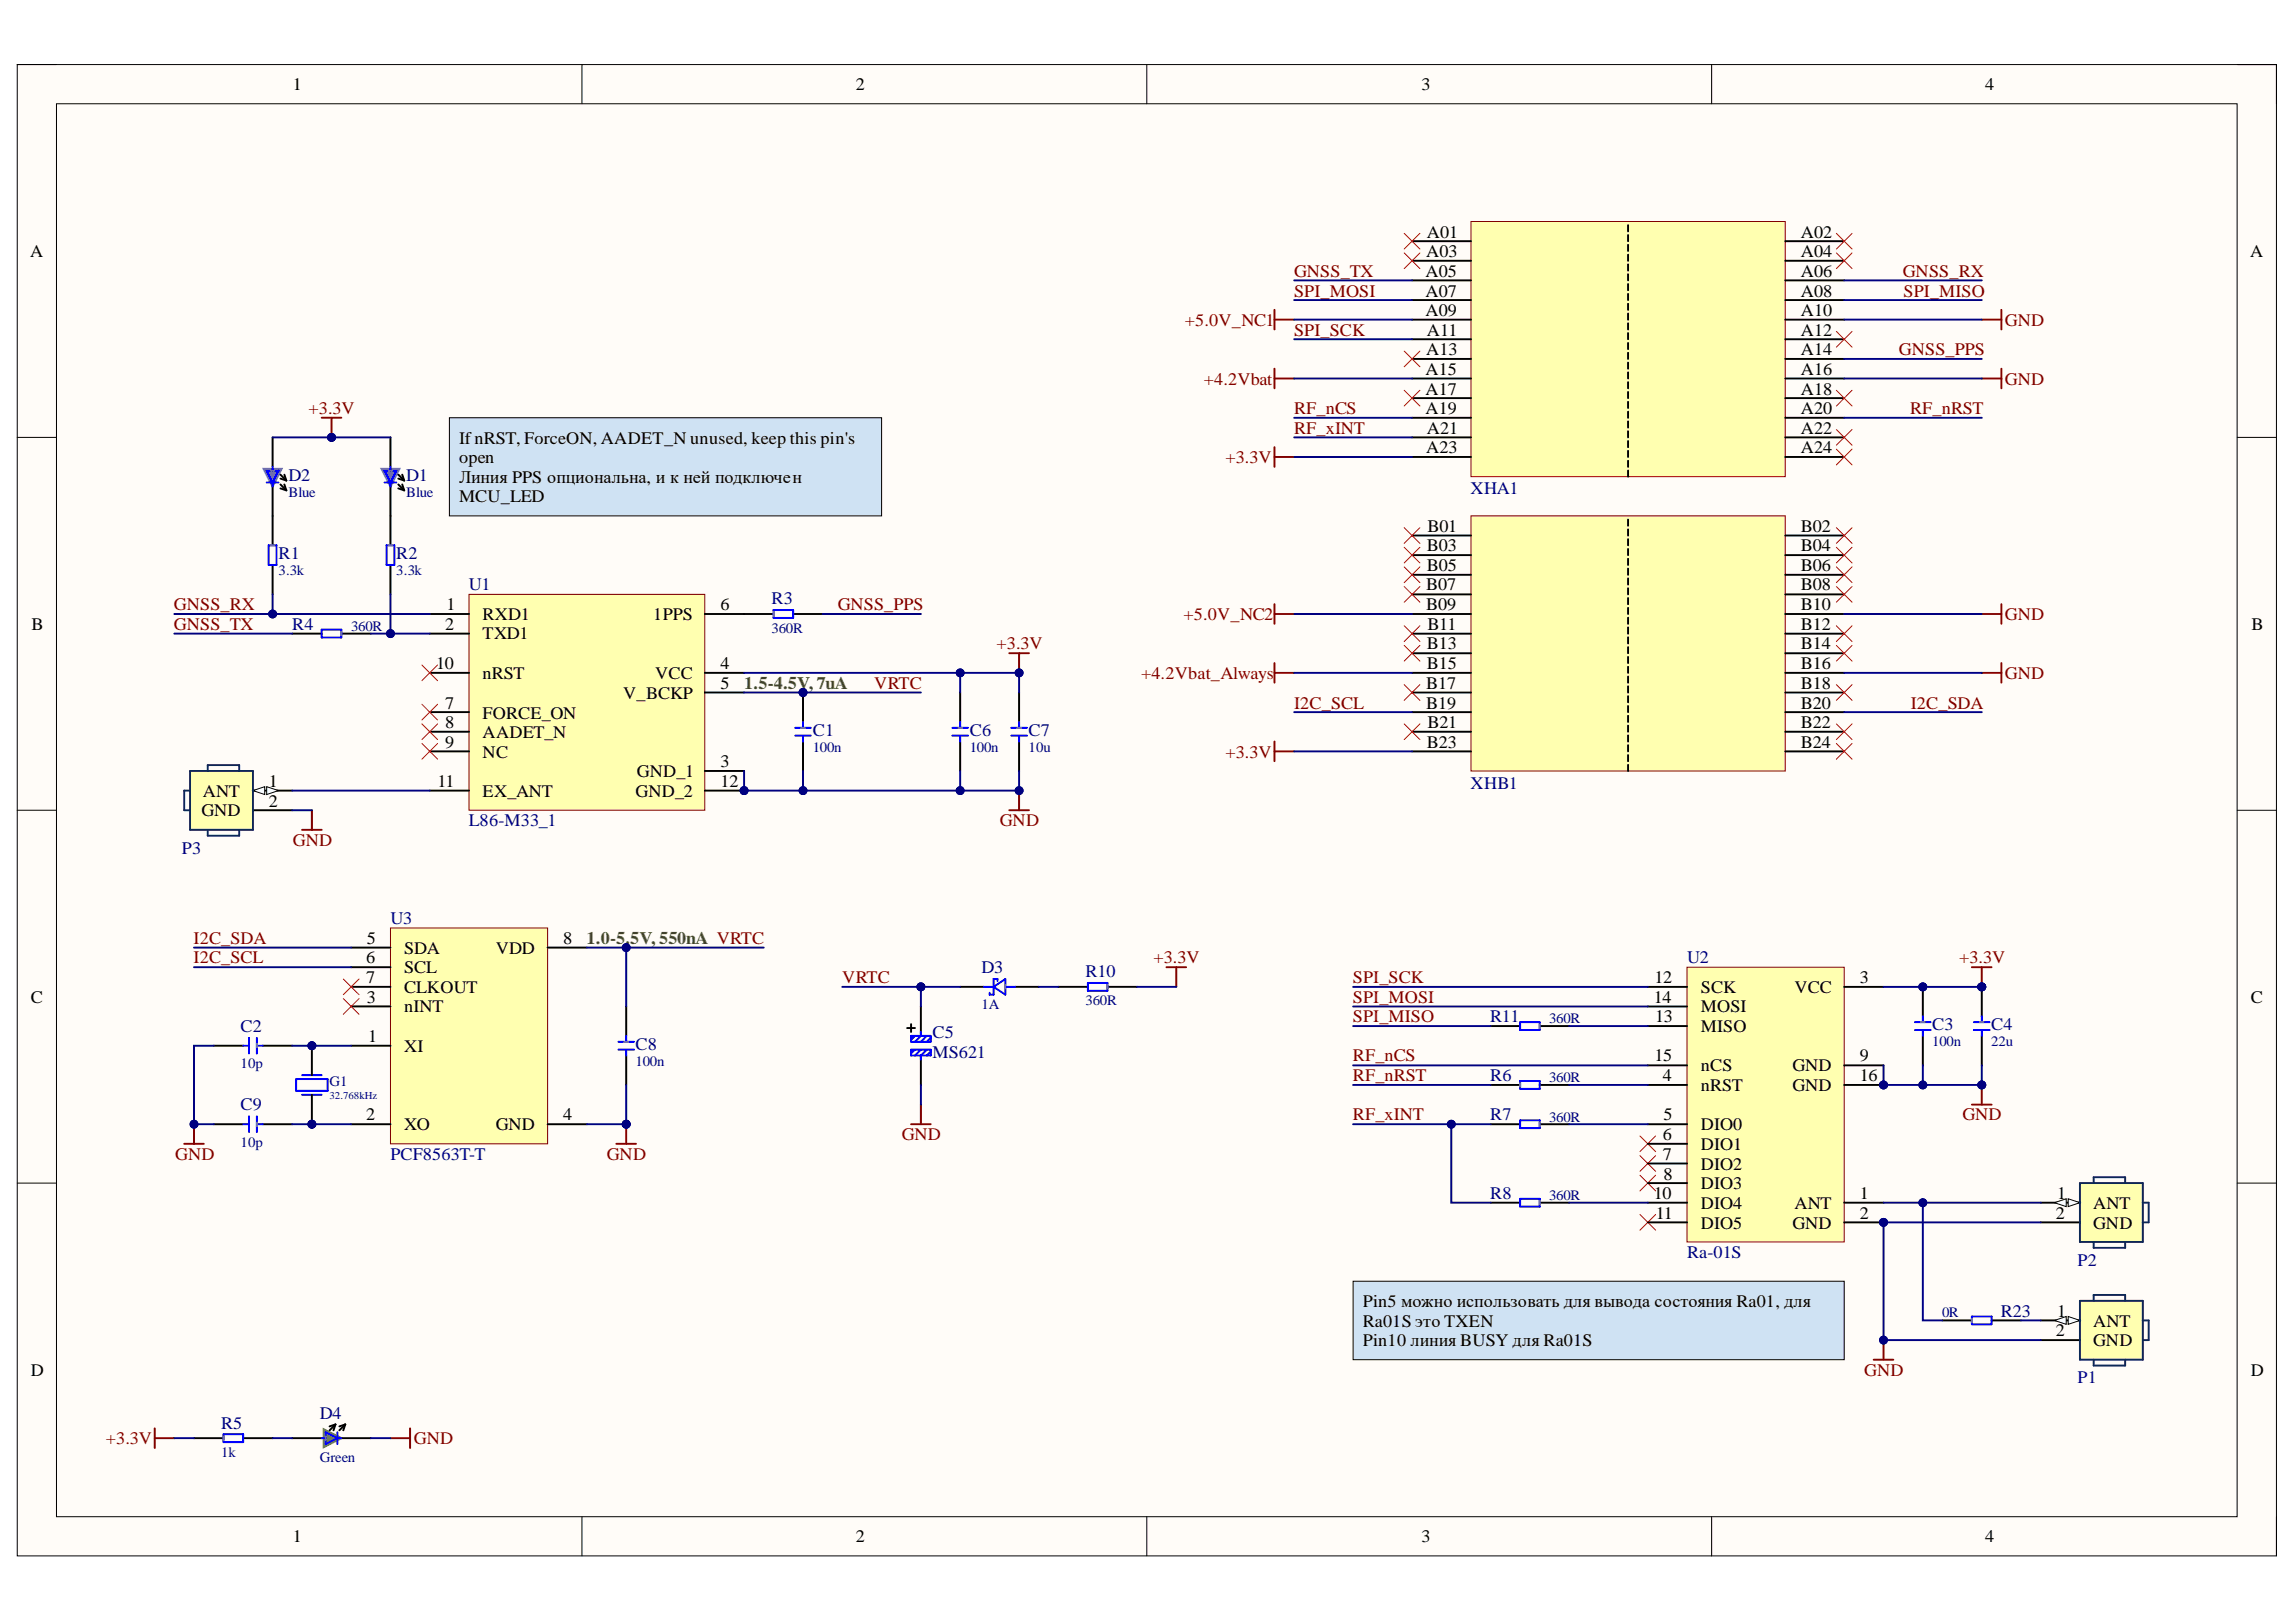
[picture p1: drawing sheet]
<svg xmlns="http://www.w3.org/2000/svg" width="297mm" height="210mm" viewBox="0 0 297 210" stroke-linecap="round" stroke-linejoin="round" font-family="sans-serif">
<defs><g id="words">
<g font-size="2.3">
<text x="37.9" y="11.7">1</text>
<text x="110.7" y="11.7">2</text>
<text x="183.9" y="11.7">3</text>
<text x="256.8" y="11.7">4</text>
<text x="3.9" y="33.3">A</text>
<text x="184.4" y="35.8">A05</text>
<text x="184.5" y="33.3">A03</text>
<text x="184.6" y="30.8">A01</text>
<text x="233" y="33.3">A04</text>
<text x="233" y="35.8">A06</text>
<text x="233" y="30.8">A02</text>
<text x="291.1" y="33.3">A</text>
<text x="184.4" y="38.4">A07</text>
<text x="184.4" y="40.9">A09</text>
<text x="233" y="38.4">A08</text>
<text x="233" y="40.9">A10</text>
<text x="184.5" y="46">A13</text>
<text x="184.6" y="43.4">A11</text>
<text x="233" y="43.4">A12</text>
<text x="233" y="46">A14</text>
<text x="184.4" y="48.5">A15</text>
<text x="184.4" y="51.1">A17</text>
<text x="184.4" y="53.6">A19</text>
<text x="233" y="48.5">A16</text>
<text x="233" y="51.1">A18</text>
<text x="233" y="53.6">A20</text>
<text x="59.4" y="57.4">IfnRST, ForceON, AADET_N unused, keep this pin's</text>
<text x="59.4" y="59.9">open</text>
<text x="184.5" y="58.7">A23</text>
<text x="184.6" y="56.1">A21</text>
<text x="233" y="56.1">A22</text>
<text x="233" y="58.7">A24</text>
<text x="59.4" y="62.5">Линия PPS опциональна, и к ней подключен</text>
<text x="59.4" y="65">MCU_LED</text>
<text x="184.6" y="71.3">B03</text>
<text x="184.7" y="68.8">B01</text>
<text x="233" y="68.8">B02</text>
<text x="233" y="71.3">B04</text>
<text x="184.5" y="76.4">B07</text>
<text x="184.6" y="73.9">B05</text>
<text x="233" y="73.9">B06</text>
<text x="233" y="76.4">B08</text>
<text x="4.1" y="81.5">B</text>
<text x="57.6" y="81.5">2</text>
<text x="57.8" y="78.9">1</text>
<text x="62.4" y="80.2">RXD1</text>
<text x="62.4" y="82.8">TXD1</text>
<text x="84.5" y="80.2">1PPS</text>
<text x="93.2" y="78.9">6</text>
<text x="184.5" y="78.9">B09</text>
<text x="184.7" y="81.5">B11</text>
<text x="233" y="78.9">B10</text>
<text x="233" y="81.5">B12</text>
<text x="291.3" y="81.5">B</text>
<text x="56.4" y="86.6">10</text>
<text x="62.4" y="87.8">nRST</text>
<text x="84.8" y="87.8">VCC</text>
<text x="93.2" y="86.6">4</text>
<text x="93.2" y="89.2">5</text>
<text x="184.5" y="89.2">B17</text>
<text x="184.6" y="84">B13</text>
<text x="184.6" y="86.6">B15</text>
<text x="233" y="84">B14</text>
<text x="233" y="86.6">B16</text>
<text x="233" y="89.2">B18</text>
<text x="57.6" y="91.7">7</text>
<text x="57.6" y="94.2">8</text>
<text x="62.4" y="93">FORCE_ON</text>
<text x="62.4" y="95.5">AADET_N</text>
<text x="80.6" y="90.4">V_BCKP</text>
<text x="184.5" y="91.7">B19</text>
<text x="184.7" y="94.2">B21</text>
<text x="233" y="91.7">B20</text>
<text x="233" y="94.2">B22</text>
<text x="34.8" y="101.9">1</text>
<text x="56.6" y="101.9">11</text>
<text x="57.6" y="96.8">9</text>
<text x="62.4" y="98.1">NC</text>
<text x="82.4" y="100.6">GND_1</text>
<text x="93.2" y="99.3">3</text>
<text x="93.2" y="101.9">12</text>
<text x="184.6" y="96.8">B23</text>
<text x="233" y="96.8">B24</text>
<text x="26.1" y="105.7">GND</text>
<text x="26.2" y="103.1">ANT</text>
<text x="34.8" y="104.4">2</text>
<text x="62.4" y="103.1">EX_ANT</text>
<text x="82.2" y="103.1">GND_2</text>
<text x="47.4" y="124.7">6</text>
<text x="47.5" y="122.1">5</text>
<text x="52.3" y="125.9">SCL</text>
<text x="52.3" y="123.4">SDA</text>
<text x="64.1" y="123.4">VDD</text>
<text x="72.8" y="122.1">8</text>
<text x="4" y="129.8">C</text>
<text x="47.4" y="127.2">7</text>
<text x="47.5" y="129.8">3</text>
<text x="52.3" y="131">nINT</text>
<text x="52.3" y="128.5">CLKOUT</text>
<text x="214" y="129.8">14</text>
<text x="214" y="127.2">12</text>
<text x="220" y="128.5">SCK</text>
<text x="220" y="131">MOSI</text>
<text x="232.1" y="128.5">VCC</text>
<text x="240.6" y="127.2">3</text>
<text x="291.2" y="129.8">C</text>
<text x="47.6" y="134.8">1</text>
<text x="52.3" y="136.1">XI</text>
<text x="214" y="137.4">15</text>
<text x="214.1" y="132.3">13</text>
<text x="220" y="133.6">MISO</text>
<text x="240.6" y="137.4">9</text>
<text x="215.1" y="139.9">4</text>
<text x="220" y="141.2">nRST</text>
<text x="220" y="138.6">nCS</text>
<text x="231.9" y="138.6">GND</text>
<text x="231.9" y="141.2">GND</text>
<text x="240.6" y="139.9">16</text>
<text x="47.4" y="145">2</text>
<text x="52.3" y="146.2">XO</text>
<text x="64.1" y="146.2">GND</text>
<text x="72.8" y="145">4</text>
<text x="215.1" y="147.5">6</text>
<text x="215.2" y="145">5</text>
<text x="220" y="146.2">DIO0</text>
<text x="220" y="148.9">DIO1</text>
<text x="214" y="155.2">10</text>
<text x="215.1" y="150.1">7</text>
<text x="215.2" y="152.7">8</text>
<text x="220" y="151.4">DIO2</text>
<text x="220" y="153.9">DIO3</text>
<text x="240.6" y="155.2">1</text>
<text x="266.1" y="155.2">1</text>
<text x="214.2" y="157.7">11</text>
<text x="220" y="156.5">DIO4</text>
<text x="220" y="159">DIO5</text>
<text x="231.9" y="159">GND</text>
<text x="232.1" y="156.5">ANT</text>
<text x="240.6" y="157.7">2</text>
<text x="266" y="157.7">2</text>
<text x="270.8" y="156.5">ANT</text>
<text x="270.8" y="159">GND</text>
<text x="176.3" y="169.1">Pin5 можно использовать для вывода состояния Ra01, для</text>
<text x="176.3" y="171.7">Ra01S это TXEN</text>
<text x="266" y="172.9">2</text>
<text x="266.1" y="170.4">1</text>
<text x="270.8" y="171.7">ANT</text>
<text x="4" y="178">D</text>
<text x="176.3" y="174.2">Pin10 линия BUSY для Ra01S</text>
<text x="270.8" y="174.2">GND</text>
<text x="291.2" y="178">D</text>
<text x="37.9" y="199.6">1</text>
<text x="110.7" y="199.6">2</text>
<text x="183.9" y="199.6">3</text>
<text x="256.8" y="199.6">4</text>
</g>
<g font-size="2.3" fill="#800000">
<text x="167.4" y="35.8">GNSS_TX</text>
<text x="246.2" y="35.8">GNSS_RX</text>
<text x="167.4" y="38.4">SPI_MOSI</text>
<text x="246.3" y="38.4">SPI_MISO</text>
<text x="153.3" y="42.2">+5.0V_NC1</text>
<text x="167.4" y="43.4">SPI_SCK</text>
<text x="245.7" y="46">GNSS_PPS</text>
<text x="259.4" y="42.2">GND</text>
<text x="39.9" y="53.6">+3.3V</text>
<text x="155.7" y="49.8">+4.2Vbat</text>
<text x="167.4" y="53.6">RF_nCS</text>
<text x="247.1" y="53.6">RF_nRST</text>
<text x="259.4" y="49.8">GND</text>
<text x="158.5" y="59.9">+3.3V</text>
<text x="167.4" y="56.1">RF_xINT</text>
<text x="22.5" y="78.9">GNSS_RX</text>
<text x="22.5" y="81.5">GNSS_TX</text>
<text x="108.4" y="78.9">GNSS_PPS</text>
<text x="153.1" y="80.2">+5.0V_NC2</text>
<text x="259.4" y="80.2">GND</text>
<text x="113.1" y="89.2">VRTC</text>
<text x="128.9" y="84">+3.3V</text>
<text x="147.6" y="87.8">+4.2Vbat_Always</text>
<text x="259.4" y="87.8">GND</text>
<text x="167.4" y="91.7">I2C_SCL</text>
<text x="247.2" y="91.7">I2C_SDA</text>
<text x="158.5" y="98.1">+3.3V</text>
<text x="129.4" y="106.9">GND</text>
<text x="37.9" y="109.5">GND</text>
<text x="25" y="122.1">I2C_SDA</text>
<text x="25" y="124.7">I2C_SCL</text>
<text x="149.2" y="124.7">+3.3V</text>
<text x="253.5" y="124.7">+3.3V</text>
<text x="109" y="127.2">VRTC</text>
<text x="175" y="129.8">SPI_MOSI</text>
<text x="175" y="127.2">SPI_SCK</text>
<text x="175" y="137.4">RF_nCS</text>
<text x="175" y="132.3">SPI_MISO</text>
<text x="175" y="139.9">RF_nRST</text>
<text x="116.7" y="147.5">GND</text>
<text x="175" y="145">RF_xINT</text>
<text x="253.9" y="145">GND</text>
<text x="22.7" y="150.1">GND</text>
<text x="78.5" y="150.1">GND</text>
<text x="241.2" y="178">GND</text>
<text x="13.7" y="186.9">+3.3V</text>
<text x="53.6" y="186.9">GND</text>
</g>
<g font-size="2.3" fill="#000080">
<text x="37.3" y="62.2">D2</text>
<text x="52.5" y="62.2">D1</text>
<text x="190.3" y="64">XHA1</text>
<text x="36" y="72.4">R1</text>
<text x="51.3" y="72.4">R2</text>
<text x="60.7" y="76.4">U1</text>
<text x="37.8" y="81.5">R4</text>
<text x="99.8" y="78.2">R3</text>
<text x="105.2" y="95.3">C1</text>
<text x="125.5" y="95.3">C6</text>
<text x="133.1" y="95.3">C7</text>
<text x="60.7" y="106.9">L86-M33_1</text>
<text x="190.3" y="102.1">XHB1</text>
<text x="23.5" y="110.5">P3</text>
<text x="50.5" y="119.6">U3</text>
<text x="127" y="125.9">D3</text>
<text x="218.3" y="124.7">U2</text>
<text x="140.4" y="126.5">R10</text>
<text x="31.1" y="133.6">C2</text>
<text x="82.2" y="135.8">C8</text>
<text x="120.6" y="134.3">C5</text>
<text x="120.6" y="136.9">MS621</text>
<text x="192.8" y="132.3">R11</text>
<text x="250" y="133.3">C3</text>
<text x="257.6" y="133.3">C4</text>
<text x="31.1" y="143.7">C9</text>
<text x="192.8" y="139.9">R6</text>
<text x="192.8" y="145">R7</text>
<text x="50.5" y="150.1">PCF8563T-T</text>
<text x="192.8" y="155.2">R8</text>
<text x="218.3" y="162.8">Ra-01S</text>
<text x="268.8" y="163.8">P2</text>
<text x="258.9" y="170.4">R23</text>
<text x="268.8" y="179">P1</text>
<text x="28.6" y="184.9">R5</text>
<text x="41.4" y="183.6">D4</text>
</g>
<g font-size="2.3" fill="#38761d">
<text x="96.3" y="89.2">1.5-4.5V, 7uA</text>
<text x="75.9" y="122.1">1.0-5.5V, 550nA VRTC</text>
</g>
<g font-size="1.9" fill="#000080">
<text x="37.3" y="64.3">Blue</text>
<text x="52.5" y="64.3">Blue</text>
<text x="36" y="74.5">3.3k</text>
<text x="51.3" y="74.5">3.3k</text>
<text x="45.4" y="81.7">360R</text>
<text x="99.8" y="81.9">360R</text>
<text x="105.2" y="97.4">100n</text>
<text x="125.5" y="97.4">100n</text>
<text x="133.1" y="97.4">10u</text>
<text x="127" y="130.6">1A</text>
<text x="140.4" y="130.1">360R</text>
<text x="82.2" y="138">100n</text>
<text x="200.4" y="132.4">360R</text>
<text x="250" y="135.4">100n</text>
<text x="257.6" y="135.4">22u</text>
<text x="31.1" y="138.2">10p</text>
<text x="42.6" y="140.6">G1</text>
<text x="200.4" y="140.1">360R</text>
<text x="31.1" y="148.4">10p</text>
<text x="200.4" y="145.1">360R</text>
<text x="200.4" y="155.3">360R</text>
<text x="251.3" y="170.5">0R</text>
<text x="28.6" y="188.5">1k</text>
<text x="41.4" y="189.3">Green</text>
</g>
<text font-size="1.4" fill="#000080" x="42.6" y="142.2">32.768kHz</text>
</g></defs>
<path d="M2.2 8.4h292.3v192.9h-292.3z" fill-rule="evenodd" fill="#fffcf8"/>
<path d="M2.2 8.4h292.3v192.9h-292.3z" fill="none" stroke="#000" stroke-width=".13"/>
<path d="M7.3 13.4h282.1v182.9h-282.1z" fill-rule="evenodd" fill="#fffcf8"/>
<g fill="none" stroke="#000" stroke-width=".13">
<path d="M2.2 8.4h5.1M7.3 13.4h282.1v182.9h-282.1zM75.3 8.4v5M148.4 8.4v5M221.4 8.4v5M289.4 8.4h5.1v5M2.2 56.6h5.1M289.4 56.6h5.1M2.2 104.9h5.1M289.4 104.9h5.1M2.2 153.1h5.1M289.4 153.1h5.1"/>
<path d="M75.3 196.3v5M148.4 196.3v5M221.4 196.3v5M294.5 196.3v5"/>
</g>
<path d="M242.4 176h2.5M243.7 173.4v2.6" fill="none" stroke="#800000" stroke-width=".25"/>
<circle cx="243.7" cy="173.4" r=".51" fill="#000080"/>
<circle cx="243.7" cy="173.4" r=".51" fill="none" stroke="#000080" stroke-width=".13"/>
<path d="M255.1 125.2h2.6M256.4 125.2v2.5" fill="none" stroke="#800000" stroke-width=".25"/>
<circle cx="256.4" cy="127.7" r=".51" fill="#000080"/>
<circle cx="256.4" cy="127.7" r=".51" fill="none" stroke="#000080" stroke-width=".13"/>
<path d="M255.1 142.9h2.6M256.4 140.4v2.5" fill="none" stroke="#800000" stroke-width=".25"/>
<circle cx="256.4" cy="140.4" r=".51" fill="#000080"/>
<circle cx="256.4" cy="140.4" r=".51" fill="none" stroke="#000080" stroke-width=".13"/>
<path d="M212.2 149.6l2 2M212.2 152.1l2 2M212.2 157.2l2 2M212.2 147l2 2M214.2 149.6l-2 2M214.2 152.1l-2 2M214.2 157.2l-2 2M214.2 147l-2 2" fill="none" stroke="#f00" stroke-width=".13"/>
<path d="M251.3 170.9h3.8M257.7 170.9h3.8" fill="none" stroke="#000" stroke-width=".25"/>
<path d="M255.1 170.4h2.6v1h-2.6z" fill="none" stroke="#00f" stroke-width=".25"/>
<path d="M255.1 170.6v.5" fill="none" stroke="#4a86e8" stroke-width=".25"/>
<circle cx="256.4" cy="127.7" r=".51" fill="#000080"/>
<circle cx="256.4" cy="127.7" r=".51" fill="none" stroke="#000080" stroke-width=".13"/>
<path d="M255.4 132.3h2M255.4 133.3h2" fill="none" stroke="#00f" stroke-width=".25"/>
<path d="M256.4 127.7v3.8" fill="none" stroke="#000" stroke-width=".25"/>
<circle cx="256.4" cy="127.7" r=".51" fill="#000080"/>
<circle cx="256.4" cy="127.7" r=".51" fill="none" stroke="#000080" stroke-width=".13"/>
<path d="M256.4 134.1v3.8" fill="none" stroke="#000" stroke-width=".25"/>
<path d="M256.4 131.5v.8M256.4 133.3v.8" fill="none" stroke="#00f" stroke-width=".25"/>
<path d="M256.1 132.3h.5" fill="none" stroke="#4a86e8" stroke-width=".25"/>
<circle cx="96.3" cy="102.3" r=".51" fill="#000080"/>
<circle cx="96.3" cy="102.3" r=".51" fill="none" stroke="#000080" stroke-width=".13"/>
<path d="M60.7 76.9h30.5v28h-30.5z" fill-rule="evenodd" fill="#ffffb0"/>
<path d="M60.7 76.9h30.5v28h-30.5z" fill="none" stroke="#800000" stroke-width=".13"/>
<path d="M55.6 79.5h5.1M91.2 79.5h5.1M55.6 82h5.1M55.6 87.1h5.1M55.6 92.2h5.1M55.6 94.7h5.1M55.6 97.2h5.1M91.2 99.8h5.1M91.2 87.1h5.1M91.2 89.6h5.1M55.6 102.3h5.1M91.2 102.3h5.1" fill="none" stroke="#000" stroke-width=".25"/>
<circle cx="96.3" cy="102.3" r=".51" fill="#000080"/>
<circle cx="96.3" cy="102.3" r=".51" fill="none" stroke="#000080" stroke-width=".13"/>
<path d="M130.6 84.5h2.5M131.8 84.5v2.6" fill="none" stroke="#800000" stroke-width=".25"/>
<circle cx="131.8" cy="87.1" r=".51" fill="#000080"/>
<circle cx="131.8" cy="87.1" r=".51" fill="none" stroke="#000080" stroke-width=".13"/>
<path d="M123.2 94.2h2M123.2 95.2h2M124.2 93.4v.8M124.2 95.2v.8M130.8 94.2h2.1M130.8 95.2h2.1M131.8 93.4v.8M131.8 95.2v.8" fill="none" stroke="#00f" stroke-width=".25"/>
<path d="M124.2 89.6v3.8M124.2 96v3.8M131.8 89.6v3.8M131.8 96v3.8" fill="none" stroke="#000" stroke-width=".25"/>
<path d="M124 94.2h.5M131.6 94.2h.5" fill="none" stroke="#4a86e8" stroke-width=".25"/>
<path d="M130.6 104.9h2.5M131.8 102.3v2.6" fill="none" stroke="#800000" stroke-width=".25"/>
<circle cx="131.8" cy="102.3" r=".51" fill="#000080"/>
<circle cx="131.8" cy="102.3" r=".51" fill="none" stroke="#000080" stroke-width=".13"/>
<path d="M54.6 91.1l2 2.1M54.6 93.7l2 2M54.6 96.2l2 2M56.6 91.1l-2 2.1M56.6 93.7l-2 2M56.6 96.2l-2 2" fill="none" stroke="#f00" stroke-width=".13"/>
<path d="M25.1 186.1h3.8M31.5 186.1h3.8" fill="none" stroke="#000" stroke-width=".25"/>
<path d="M28.9 185.6h2.6v1h-2.6z" fill="none" stroke="#00f" stroke-width=".25"/>
<path d="M28.9 185.9v.5" fill="none" stroke="#4a86e8" stroke-width=".25"/>
<path d="M50.5 186.1h2.6M53.1 184.8v2.6" fill="none" stroke="#800000" stroke-width=".25"/>
<path d="M42.1 185.4l1.6 .7-1.6 .8z" fill="#6aa84f"/>
<path d="M42.1 185.4l1.6 .7-1.6 .8z" fill="none" stroke="#6aa84f" stroke-width=".75"/>
<path d="M37.8 186.1h3.8M43.4 184.3l-.8 .8M43.4 184.3l-.3 .8M43.4 184.3l-.8 .3M44.2 186.1h3.8M44.7 184.3l-.8 .8M44.7 184.3l-.3 .8M44.7 184.3l-.8 .3" fill="none" stroke="#000" stroke-width=".25"/>
<path d="M41.6 186.1h.5M42.1 185.4l1.6 .7-1.6 .8zM43.7 186.1h.5M43.7 185.4v1.5" fill="none" stroke="#00f" stroke-width=".25"/>
<path d="M42.1 185.9v.5" fill="none" stroke="#4a86e8" stroke-width=".25"/>
<path d="M20 184.8v2.6M20 186.1h2.6" fill="none" stroke="#800000" stroke-width=".25"/>
<path d="M34.5 60.9h1.5l-.7 1.5z" fill="#4a86e8"/>
<path d="M34.5 60.9h1.5l-.7 1.5z" fill="none" stroke="#4a86e8" stroke-width=".75"/>
<path d="M35.3 56.6v3.8M35.3 62.9v3.9M36.3 62.7l.7 .8M36.3 61.4l.7 .8M36.3 61.9l.7 .3M36.3 63.2l.7 .3M36.8 61.4l.2 .8M36.8 62.7l.2 .8" fill="none" stroke="#000" stroke-width=".25"/>
<path d="M34.5 60.9h1.5l-.7 1.5zM34.5 62.4h1.5M35.3 60.4v.5M35.3 62.4v.5" fill="none" stroke="#00f" stroke-width=".25"/>
<path d="M35 60.9h.5" fill="none" stroke="#4a86e8" stroke-width=".25"/>
<path d="M49.7 60.9h1.6l-.8 1.5z" fill="#4a86e8"/>
<path d="M49.7 60.9h1.6l-.8 1.5z" fill="none" stroke="#4a86e8" stroke-width=".75"/>
<g fill="none" stroke="#000" stroke-width=".25">
<path d="M50.5 56.6v3.8M35.3 66.8v3.8M35.3 73.1v3.8M50.5 62.9v7.7M50.5 73.1v3.8M51.5 62.7l.8 .8M51.5 61.4l.8 .8M51.5 61.9l.8 .3M51.5 63.2l.8 .3M52 61.4l.3 .8M52 62.7l.3 .8M37.8 82h3.8"/>
<path d="M44.2 82h3.8"/>
</g>
<path d="M34.8 70.6h1v2.5h-1zM49.7 60.9h1.6l-.8 1.5zM49.7 62.4h1.6M50 70.6h1v2.5h-1zM50.5 60.4v.5M50.5 62.4v.5M41.6 81.5h2.6v1h-2.6z" fill="none" stroke="#00f" stroke-width=".25"/>
<path d="M35 70.6h.5M50.3 60.9h.5M50.3 70.6h.5M44.2 81.7v.6" fill="none" stroke="#4a86e8" stroke-width=".25"/>
<path d="M41.6 54.1h2.6M42.9 54.1v2.5" fill="none" stroke="#800000" stroke-width=".25"/>
<circle cx="42.9" cy="56.6" r=".51" fill="#000080"/>
<circle cx="42.9" cy="56.6" r=".51" fill="none" stroke="#000080" stroke-width=".13"/>
<circle cx="243.7" cy="158.2" r=".51" fill="#000080"/>
<circle cx="243.7" cy="158.2" r=".51" fill="none" stroke="#000080" stroke-width=".13"/>
<circle cx="243.7" cy="140.4" r=".51" fill="#000080"/>
<circle cx="243.7" cy="140.4" r=".51" fill="none" stroke="#000080" stroke-width=".13"/>
<path d="M218.3 125.2h20.3v35.5h-20.3z" fill-rule="evenodd" fill="#ffffb0"/>
<path d="M218.3 125.2h20.3v35.5h-20.3z" fill="none" stroke="#800000" stroke-width=".13"/>
<path d="M238.6 155.6h5.1M238.6 158.2h5.1" fill="none" stroke="#000" stroke-width=".25"/>
<circle cx="243.7" cy="158.2" r=".51" fill="#000080"/>
<circle cx="243.7" cy="158.2" r=".51" fill="none" stroke="#000080" stroke-width=".13"/>
<g fill="none" stroke="#000" stroke-width=".25">
<path d="M213.2 127.7h5.1M213.2 137.9h5.1M213.2 132.8h5.1M213.2 130.2h5.1M238.6 127.7h5.1M238.6 137.9h5.1M213.2 140.4h5.1M213.2 145.5h5.1M213.2 148h5.1M213.2 150.6h5.1M213.2 153.1h5.1M213.2 155.6h5.1"/>
<path d="M213.2 158.2h5.1M238.6 140.4h5.1"/>
</g>
<circle cx="243.7" cy="140.4" r=".51" fill="#000080"/>
<circle cx="243.7" cy="140.4" r=".51" fill="none" stroke="#000080" stroke-width=".13"/>
<path d="M192.8 145.5h3.9M192.8 155.6h3.9M192.8 140.4h3.9M199.2 145.5h3.8M199.2 155.6h3.8M199.2 140.4h3.8" fill="none" stroke="#000" stroke-width=".25"/>
<path d="M196.7 139.9h2.5v1h-2.5zM196.7 145h2.5v1h-2.5zM196.7 155.1h2.5v1h-2.5z" fill="none" stroke="#00f" stroke-width=".25"/>
<path d="M196.7 140.1v.6M199.2 145.2v.5M199.2 155.4v.5" fill="none" stroke="#4a86e8" stroke-width=".25"/>
<path d="M269.1 168.3h8.1v7.7h-8.1z" fill-rule="evenodd" fill="#ffffb0"/>
<path d="M269.1 168.3h8.1v7.7h-8.1z" fill="none" stroke="#800000" stroke-width=".13"/>
<path d="M270.9 176v.7h4v-.7" fill="none" stroke="#073763" stroke-width=".25"/>
<path d="M264 170.9h5.1" fill="none" stroke="#000" stroke-width=".25"/>
<path d="M267.6 170.4l1.5 .5-1.5 .5z" fill="#f8fcff"/>
<path d="M267.6 170.4l1.5 .5-1.5 .5z" fill="none" stroke="#000" stroke-width=".13"/>
<path d="M265.8 170.9l1.5-.5v1z" fill="#f8fcff"/>
<path d="M265.8 170.9l1.5-.5v1z" fill="none" stroke="#000" stroke-width=".13"/>
<path d="M264 173.4h5.1" fill="none" stroke="#000" stroke-width=".25"/>
<path d="M269.1 168.3h8.1v7.7h-8.1zM270.9 168.3v-.7h4v.7M277.2 170.9h.8v2.5h-.8" fill="none" stroke="#073763" stroke-width=".25"/>
<path d="M269.1 153.1h8.1v7.6h-8.1z" fill-rule="evenodd" fill="#ffffb0"/>
<path d="M269.1 153.1h8.1v7.6h-8.1z" fill="none" stroke="#800000" stroke-width=".13"/>
<path d="M270.9 160.7v.8h4v-.8" fill="none" stroke="#073763" stroke-width=".25"/>
<path d="M264 155.6h5.1" fill="none" stroke="#000" stroke-width=".25"/>
<path d="M267.6 155.1l1.5 .5-1.5 .5z" fill="#f8fcff"/>
<path d="M267.6 155.1l1.5 .5-1.5 .5z" fill="none" stroke="#000" stroke-width=".13"/>
<path d="M265.8 155.6l1.5-.5v1z" fill="#f8fcff"/>
<path d="M265.8 155.6l1.5-.5v1z" fill="none" stroke="#000" stroke-width=".13"/>
<path d="M96.3 79.5h3.8M102.6 79.5h3.8M192.8 132.8h3.9M199.2 132.8h3.8M264 158.2h5.1" fill="none" stroke="#000" stroke-width=".25"/>
<path d="M269.1 153.1h8.1v7.6h-8.1zM270.9 153.1v-.8h4v.8M277.2 155.6h.8v2.6h-.8" fill="none" stroke="#073763" stroke-width=".25"/>
<path d="M54.6 86.1l2 2M56.6 86.1l-2 2" fill="none" stroke="#f00" stroke-width=".13"/>
<path d="M100.1 78.9h2.5v1.1h-2.5zM196.7 132.3h2.5v1h-2.5z" fill="none" stroke="#00f" stroke-width=".25"/>
<path d="M100.1 79.2v.5M199.2 132.5v.5" fill="none" stroke="#4a86e8" stroke-width=".25"/>
<path d="M24.6 99.8h8.1v7.6h-8.1z" fill-rule="evenodd" fill="#ffffb0"/>
<path d="M24.6 99.8h8.1v7.6h-8.1z" fill="none" stroke="#800000" stroke-width=".13"/>
<path d="M26.9 107.4v.8h4v-.8" fill="none" stroke="#073763" stroke-width=".25"/>
<path d="M32.7 102.3h5.1" fill="none" stroke="#000" stroke-width=".25"/>
<path d="M32.7 102.3l1.5-.5v1z" fill="#f8fcff"/>
<path d="M32.7 102.3l1.5-.5v1z" fill="none" stroke="#000" stroke-width=".13"/>
<path d="M34.5 101.8l1.5 .5-1.5 .5z" fill="#f8fcff"/>
<path d="M34.5 101.8l1.5 .5-1.5 .5z" fill="none" stroke="#000" stroke-width=".13"/>
<path d="M32.7 104.9h5.1" fill="none" stroke="#000" stroke-width=".25"/>
<path d="M24.6 99.8h8.1v7.6h-8.1zM26.9 99.8v-.8h4v.8M24.6 102.3h-.8v2.6h.8" fill="none" stroke="#073763" stroke-width=".25"/>
<path d="M39.1 107.4h2.5M40.3 104.9v2.5" fill="none" stroke="#800000" stroke-width=".25"/>
<path d="M58.1 54.1h56v12.7h-56z" fill-rule="evenodd" fill="#cfe2f3"/>
<path d="M58.1 54.1h56v12.7h-56z" fill="none" stroke="#000" stroke-width=".13"/>
<path d="M175.1 165.8h63.5v10.2h-63.5z" fill-rule="evenodd" fill="#cfe2f3"/>
<path d="M175.1 165.8h63.5v10.2h-63.5z" fill="none" stroke="#000" stroke-width=".13"/>
<circle cx="40.3" cy="135.3" r=".51" fill="#000080"/>
<circle cx="40.3" cy="135.3" r=".51" fill="none" stroke="#000080" stroke-width=".13"/>
<circle cx="40.3" cy="145.5" r=".51" fill="#000080"/>
<circle cx="40.3" cy="145.5" r=".51" fill="none" stroke="#000080" stroke-width=".13"/>
<path d="M39.1 139.1h2.5M39.1 141.7h2.5" fill="none" stroke="#00f" stroke-width=".25"/>
<path d="M40.3 135.3v3.8" fill="none" stroke="#000" stroke-width=".25"/>
<circle cx="40.3" cy="135.3" r=".51" fill="#000080"/>
<circle cx="40.3" cy="135.3" r=".51" fill="none" stroke="#000080" stroke-width=".13"/>
<path d="M40.3 141.7v3.8" fill="none" stroke="#000" stroke-width=".25"/>
<circle cx="40.3" cy="145.5" r=".51" fill="#000080"/>
<circle cx="40.3" cy="145.5" r=".51" fill="none" stroke="#000080" stroke-width=".13"/>
<path d="M38.3 139.6h4.1v1.6h-4.1z" fill="none" stroke="#00f" stroke-width=".25"/>
<path d="M50.5 120.1h20.3v27.9h-20.3z" fill-rule="evenodd" fill="#ffffb0"/>
<path d="M50.5 120.1h20.3v27.9h-20.3z" fill="none" stroke="#800000" stroke-width=".13"/>
<path d="M45.4 135.3h5.1M45.4 130.2h5.1M45.4 122.6h5.1M45.4 127.7h5.1M45.4 125.2h5.1M70.8 122.6h5.1M27.6 145.5h3.9M34 145.5h3.8M45.4 145.5h5.1M70.8 145.5h5.1" fill="none" stroke="#000" stroke-width=".25"/>
<path d="M31.5 145.5h.7M32.2 144.5v2M33.2 144.5v2M33.2 145.5h.8" fill="none" stroke="#00f" stroke-width=".25"/>
<path d="M33.2 145.2v.5" fill="none" stroke="#4a86e8" stroke-width=".25"/>
<path d="M23.8 148h2.6M25.1 145.5v2.5" fill="none" stroke="#800000" stroke-width=".25"/>
<circle cx="25.1" cy="145.5" r=".51" fill="#000080"/>
<circle cx="25.1" cy="145.5" r=".51" fill="none" stroke="#000080" stroke-width=".13"/>
<path d="M79.7 148h2.6M81 145.5v2.5" fill="none" stroke="#800000" stroke-width=".25"/>
<circle cx="81" cy="145.5" r=".51" fill="#000080"/>
<circle cx="81" cy="145.5" r=".51" fill="none" stroke="#000080" stroke-width=".13"/>
<path d="M44.4 126.7l2.1 2M44.4 129.2l2.1 2.1M46.5 126.7l-2.1 2M46.5 129.2l-2.1 2.1" fill="none" stroke="#f00" stroke-width=".13"/>
<g fill="none" stroke="#00f" stroke-width=".25">
<path d="M80 134.8h2M80 135.8h2M81 134.1v.7M81 135.8v.8M117.9 134.1h2.5v.7h-2.5zM117.9 135.8h2.5v.8h-2.5zM118.4 134.1l-.5 .5M118.4 135.8l-.5 .5M119.1 133.5v.6l-.7 .7M119.1 135.8l-.7 .8M119.9 135.8l-.8 .8v.5M119.9 134.1l-.8 .7"/>
<path d="M120.4 134.3l-.5 .5M120.4 136.1l-.5 .5M127.3 127.7h1.2M128.5 127.7l1.6-1v2zM129.1 126.9v-.2h-.6v2h-.5v-.2M130.1 127.7h1.2M140.7 127.2h2.6v1h-2.6z"/>
</g>
<path d="M81 130.2v3.9M81 136.6v3.8M117.4 133h1M117.9 132.5v1M119.1 130.2v3.9M119.1 136.6v3.8M124.2 127.7h3.1M131.3 127.7h3.1M136.9 127.7h3.8M143.3 127.7h3.8" fill="none" stroke="#000" stroke-width=".25"/>
<path d="M80.8 134.8h.5M130.1 127.5v.5M143.3 127.5v.5" fill="none" stroke="#4a86e8" stroke-width=".25"/>
<path d="M117.9 134.1h2.5v.7h-2.5zM117.9 135.8h2.5v.8h-2.5z" fill="none" stroke="#00f" stroke-width=".13"/>
<path d="M150.9 125.2h2.5M152.2 125.2v2.5" fill="none" stroke="#800000" stroke-width=".25"/>
<circle cx="103.9" cy="89.6" r=".51" fill="#000080"/>
<circle cx="103.9" cy="89.6" r=".51" fill="none" stroke="#000080" stroke-width=".13"/>
<path d="M102.9 94.2h2M102.9 95.2h2" fill="none" stroke="#00f" stroke-width=".25"/>
<path d="M103.9 89.6v3.8" fill="none" stroke="#000" stroke-width=".25"/>
<circle cx="103.9" cy="89.6" r=".51" fill="#000080"/>
<circle cx="103.9" cy="89.6" r=".51" fill="none" stroke="#000080" stroke-width=".13"/>
<path d="M103.9 96v3.8M27.6 135.3h3.9M34 135.3h3.8" fill="none" stroke="#000" stroke-width=".25"/>
<path d="M103.9 93.4v.8M103.9 95.2v.8M31.5 135.3h.7M32.2 134.3v2M33.2 134.3v2M33.2 135.3h.8" fill="none" stroke="#00f" stroke-width=".25"/>
<path d="M103.6 94.2h.5M33.2 135.1v.5" fill="none" stroke="#4a86e8" stroke-width=".25"/>
<path d="M117.9 145.5h2.5M119.1 142.9v2.6" fill="none" stroke="#800000" stroke-width=".25"/>
<path d="M190.3 28.7h40.7v33h-40.7z" fill-rule="evenodd" fill="#ffffb0"/>
<path d="M190.3 28.7h40.7v33h-40.7z" fill="none" stroke="#800000" stroke-width=".13"/>
<g fill="none" stroke="#000" stroke-width=".25">
<path d="M182.7 31.2h7.6M182.7 33.7h7.6M182.7 36.3h7.6M182.7 38.8h7.6M210.6 29.1v.8M210.6 30.4v.8M210.6 31.7v.8M210.6 33v.7M210.6 34.2v.8M210.6 35.5v.8M210.6 36.8v.8M210.6 38v.8"/>
<path d="M210.6 39.3v.8M231 31.2h7.6M231 33.7h7.6M231 36.3h7.6M231 38.8h7.6M182.7 41.4h7.6M182.7 43.9h7.6M182.7 46.4h7.6M182.7 49h7.6M182.7 51.5h7.6M182.7 54.1h7.6M182.7 56.6h7.6"/>
<path d="M182.7 59.1h7.6M210.6 40.6v.8M210.6 41.8v.8M210.6 43.1v.8M210.6 44.4v.8M210.6 45.7v.7M210.6 46.9v.8M210.6 48.2v.8M210.6 49.5v.8M210.6 50.7v.8M210.6 52v.8M210.6 53.3v.8"/>
<path d="M210.6 54.5v.8M210.6 55.8v.8M210.6 57.1v.8M210.6 58.3v.8M210.6 59.6v.8M231 41.4h7.6M231 43.9h7.6M231 46.4h7.6M231 49h7.6M231 51.5h7.6M231 54.1h7.6M231 56.6h7.6"/>
<path d="M231 59.1h7.6M210.6 60.9v.8"/>
</g>
<path d="M190.3 66.8h40.7v33h-40.7z" fill-rule="evenodd" fill="#ffffb0"/>
<path d="M190.3 66.8h40.7v33h-40.7z" fill="none" stroke="#800000" stroke-width=".13"/>
<g fill="none" stroke="#000" stroke-width=".25">
<path d="M182.7 69.3h7.6M182.7 71.8h7.6M182.7 74.4h7.6M182.7 76.9h7.6M182.7 79.5h7.6M210.6 67.2v.8M210.6 68.5v.8M210.6 69.8v.8M210.6 71v.8M210.6 72.3v.8M210.6 73.6v.8M210.6 74.9v.8"/>
<path d="M210.6 76.1v.8M210.6 77.4v.8M210.6 78.7v.8M210.6 79.9v.8M231 69.3h7.6M231 71.8h7.6M231 74.4h7.6M231 76.9h7.6M231 79.5h7.6M182.7 82h7.6M182.7 84.5h7.6M182.7 87.1h7.6"/>
<path d="M182.7 89.6h7.6M182.7 92.2h7.6M182.7 94.7h7.6M182.7 97.2h7.6M210.6 81.2v.8M210.6 82.5v.8M210.6 83.7v.8M210.6 85v.8M210.6 86.3v.8M210.6 87.6v.7M210.6 88.8v.8M210.6 90.1v.8"/>
<path d="M210.6 91.4v.8M210.6 92.6v.8M210.6 93.9v.8M210.6 95.2v.8M210.6 96.4v.8M210.6 97.7v.8M210.6 99v.8M231 82h7.6M231 84.5h7.6M231 87.1h7.6M231 89.6h7.6M231 92.2h7.6"/>
<path d="M231 94.7h7.6M231 97.2h7.6"/>
</g>
<g fill="none" stroke="#800000" stroke-width=".25">
<path d="M164.9 41.4h2.5M164.9 49h2.5M164.9 40.1v2.5M164.9 47.7v2.6M164.9 57.9v2.5M164.9 59.1h2.5M256.4 41.4h2.5M256.4 49h2.5M258.9 40.1v2.5M258.9 47.7v2.6M164.9 79.5h2.5M164.9 78.2v2.5"/>
<path d="M256.4 79.5h2.5M258.9 78.2v2.5M164.9 87.1h2.5M164.9 85.8v2.5M164.9 96v2.5M164.9 97.2h2.5M256.4 87.1h2.5M258.9 85.8v2.5"/>
</g>
<circle cx="248.8" cy="127.7" r=".51" fill="#000080"/>
<circle cx="248.8" cy="127.7" r=".51" fill="none" stroke="#000080" stroke-width=".13"/>
<path d="M247.7 132.3h2.1M247.7 133.3h2.1" fill="none" stroke="#00f" stroke-width=".25"/>
<path d="M248.8 127.7v3.8" fill="none" stroke="#000" stroke-width=".25"/>
<circle cx="248.8" cy="127.7" r=".51" fill="#000080"/>
<circle cx="248.8" cy="127.7" r=".51" fill="none" stroke="#000080" stroke-width=".13"/>
<path d="M248.8 134.1v3.8" fill="none" stroke="#000" stroke-width=".25"/>
<path d="M248.8 131.5v.8M248.8 133.3v.8" fill="none" stroke="#00f" stroke-width=".25"/>
<path d="M248.5 132.3h.5" fill="none" stroke="#4a86e8" stroke-width=".25"/>
<path d="M243.7 155.6h5.1M261.5 170.9h2.5" fill="none" stroke="#000080" stroke-width=".25"/>
<circle cx="248.8" cy="155.6" r=".51" fill="#000080"/>
<circle cx="248.8" cy="155.6" r=".51" fill="none" stroke="#000080" stroke-width=".13"/>
<path d="M124.2 87.1v2.5" fill="none" stroke="#000080" stroke-width=".25"/>
<circle cx="124.2" cy="87.1" r=".51" fill="#000080"/>
<circle cx="124.2" cy="87.1" r=".51" fill="none" stroke="#000080" stroke-width=".13"/>
<path d="M175.1 137.9h38.1M175.1 130.2h38.1M175.1 127.7h38.1M248.8 137.9v2.5M22.6 186.1h2.5M35.3 186.1h2.5M48 186.1h2.5" fill="none" stroke="#000080" stroke-width=".25"/>
<circle cx="248.8" cy="140.4" r=".51" fill="#000080"/>
<circle cx="248.8" cy="140.4" r=".51" fill="none" stroke="#000080" stroke-width=".13"/>
<path d="M192.8 145.5h-5v10.1h5" fill="none" stroke="#000080" stroke-width=".25"/>
<circle cx="187.8" cy="145.5" r=".51" fill="#000080"/>
<circle cx="187.8" cy="145.5" r=".51" fill="none" stroke="#000080" stroke-width=".13"/>
<path d="M175.1 145.5h12.7" fill="none" stroke="#000080" stroke-width=".25"/>
<circle cx="187.8" cy="145.5" r=".51" fill="#000080"/>
<circle cx="187.8" cy="145.5" r=".51" fill="none" stroke="#000080" stroke-width=".13"/>
<path d="M35.3 56.6h7.6M175.1 140.4h17.7M203 145.5h10.2M203 155.6h10.2M203 140.4h10.2" fill="none" stroke="#000080" stroke-width=".25"/>
<circle cx="42.9" cy="56.6" r=".51" fill="#000080"/>
<circle cx="42.9" cy="56.6" r=".51" fill="none" stroke="#000080" stroke-width=".13"/>
<path d="M42.9 56.6h7.6" fill="none" stroke="#000080" stroke-width=".25"/>
<circle cx="42.9" cy="56.6" r=".51" fill="#000080"/>
<circle cx="42.9" cy="56.6" r=".51" fill="none" stroke="#000080" stroke-width=".13"/>
<path d="M106.4 79.5h12.7M256.4 137.9v2.5" fill="none" stroke="#000080" stroke-width=".25"/>
<circle cx="256.4" cy="140.4" r=".51" fill="#000080"/>
<circle cx="256.4" cy="140.4" r=".51" fill="none" stroke="#000080" stroke-width=".13"/>
<path d="M22.6 82h15.2M48 82h7.6" fill="none" stroke="#000080" stroke-width=".25"/>
<circle cx="50.5" cy="82" r=".51" fill="#000080"/>
<circle cx="50.5" cy="82" r=".51" fill="none" stroke="#000080" stroke-width=".13"/>
<path d="M22.6 79.5h33" fill="none" stroke="#000080" stroke-width=".25"/>
<circle cx="35.3" cy="79.5" r=".51" fill="#000080"/>
<circle cx="35.3" cy="79.5" r=".51" fill="none" stroke="#000080" stroke-width=".13"/>
<path d="M50.5 76.9v5.1" fill="none" stroke="#000080" stroke-width=".25"/>
<circle cx="50.5" cy="82" r=".51" fill="#000080"/>
<circle cx="50.5" cy="82" r=".51" fill="none" stroke="#000080" stroke-width=".13"/>
<path d="M35.3 76.9v2.6" fill="none" stroke="#000080" stroke-width=".25"/>
<circle cx="35.3" cy="79.5" r=".51" fill="#000080"/>
<circle cx="35.3" cy="79.5" r=".51" fill="none" stroke="#000080" stroke-width=".13"/>
<path d="M264 155.6h-15.2v15.3h2.5" fill="none" stroke="#000080" stroke-width=".25"/>
<circle cx="248.8" cy="155.6" r=".51" fill="#000080"/>
<circle cx="248.8" cy="155.6" r=".51" fill="none" stroke="#000080" stroke-width=".13"/>
<path d="M175.1 132.8h17.7M203 132.8h10.2M264 158.2h-20.3v15.2h20.3" fill="none" stroke="#000080" stroke-width=".25"/>
<circle cx="243.7" cy="158.2" r=".51" fill="#000080"/>
<circle cx="243.7" cy="158.2" r=".51" fill="none" stroke="#000080" stroke-width=".13"/>
<circle cx="243.7" cy="173.4" r=".51" fill="#000080"/>
<circle cx="243.7" cy="173.4" r=".51" fill="none" stroke="#000080" stroke-width=".13"/>
<path d="M37.8 104.9h2.5M37.8 102.3h17.8M37.8 145.5h7.6" fill="none" stroke="#000080" stroke-width=".25"/>
<circle cx="40.3" cy="145.5" r=".51" fill="#000080"/>
<circle cx="40.3" cy="145.5" r=".51" fill="none" stroke="#000080" stroke-width=".13"/>
<path d="M25.1 122.6h20.3M25.1 125.2h20.3M81 140.4v5.1" fill="none" stroke="#000080" stroke-width=".25"/>
<circle cx="81" cy="145.5" r=".51" fill="#000080"/>
<circle cx="81" cy="145.5" r=".51" fill="none" stroke="#000080" stroke-width=".13"/>
<path d="M75.9 145.5h5.1" fill="none" stroke="#000080" stroke-width=".25"/>
<circle cx="81" cy="145.5" r=".51" fill="#000080"/>
<circle cx="81" cy="145.5" r=".51" fill="none" stroke="#000080" stroke-width=".13"/>
<path d="M75.9 122.6h5.1v7.6M134.4 127.7h2.5M147.1 127.7h5.1" fill="none" stroke="#000080" stroke-width=".25"/>
<circle cx="81" cy="122.6" r=".51" fill="#000080"/>
<circle cx="81" cy="122.6" r=".51" fill="none" stroke="#000080" stroke-width=".13"/>
<path d="M119.1 127.7h5.1" fill="none" stroke="#000080" stroke-width=".25"/>
<circle cx="119.1" cy="127.7" r=".51" fill="#000080"/>
<circle cx="119.1" cy="127.7" r=".51" fill="none" stroke="#000080" stroke-width=".13"/>
<path d="M109 127.7h10.1" fill="none" stroke="#000080" stroke-width=".25"/>
<circle cx="119.1" cy="127.7" r=".51" fill="#000080"/>
<circle cx="119.1" cy="127.7" r=".51" fill="none" stroke="#000080" stroke-width=".13"/>
<path d="M96.3 87.1h35.5v2.5" fill="none" stroke="#000080" stroke-width=".25"/>
<circle cx="124.2" cy="87.1" r=".51" fill="#000080"/>
<circle cx="124.2" cy="87.1" r=".51" fill="none" stroke="#000080" stroke-width=".13"/>
<circle cx="131.8" cy="87.1" r=".51" fill="#000080"/>
<circle cx="131.8" cy="87.1" r=".51" fill="none" stroke="#000080" stroke-width=".13"/>
<path d="M119.1 127.7v2.5M119.1 140.4v2.5" fill="none" stroke="#000080" stroke-width=".25"/>
<circle cx="119.1" cy="127.7" r=".51" fill="#000080"/>
<circle cx="119.1" cy="127.7" r=".51" fill="none" stroke="#000080" stroke-width=".13"/>
<path d="M81 122.6h17.8" fill="none" stroke="#000080" stroke-width=".25"/>
<circle cx="81" cy="122.6" r=".51" fill="#000080"/>
<circle cx="81" cy="122.6" r=".51" fill="none" stroke="#000080" stroke-width=".13"/>
<path d="M37.8 135.3h7.6" fill="none" stroke="#000080" stroke-width=".25"/>
<circle cx="40.3" cy="135.3" r=".51" fill="#000080"/>
<circle cx="40.3" cy="135.3" r=".51" fill="none" stroke="#000080" stroke-width=".13"/>
<path d="M27.6 135.3h-2.5v10.2h2.5" fill="none" stroke="#000080" stroke-width=".25"/>
<circle cx="25.1" cy="145.5" r=".51" fill="#000080"/>
<circle cx="25.1" cy="145.5" r=".51" fill="none" stroke="#000080" stroke-width=".13"/>
<g fill="none" stroke="#000080" stroke-width=".25">
<path d="M167.4 38.8h15.3M167.4 36.3h15.3M238.6 38.8h17.8M238.6 36.3h17.8M167.4 41.4h15.3M167.4 54.1h15.3M167.4 59.1h15.3M167.4 43.9h15.3M167.4 49h15.3M167.4 56.6h15.3M238.6 41.4h17.8M238.6 54.1h17.8"/>
<path d="M238.6 46.4h17.8M238.6 49h17.8M167.4 79.5h15.3M238.6 79.5h17.8M167.4 87.1h15.3M167.4 92.2h15.3M167.4 97.2h15.3M238.6 87.1h17.8M238.6 92.2h17.8M243.7 137.9v2.5h12.7"/>
</g>
<circle cx="256.4" cy="140.4" r=".51" fill="#000080"/>
<circle cx="256.4" cy="140.4" r=".51" fill="none" stroke="#000080" stroke-width=".13"/>
<circle cx="248.8" cy="140.4" r=".51" fill="#000080"/>
<circle cx="248.8" cy="140.4" r=".51" fill="none" stroke="#000080" stroke-width=".13"/>
<circle cx="243.7" cy="140.4" r=".51" fill="#000080"/>
<circle cx="243.7" cy="140.4" r=".51" fill="none" stroke="#000080" stroke-width=".13"/>
<path d="M243.7 127.7h12.7" fill="none" stroke="#000080" stroke-width=".25"/>
<circle cx="256.4" cy="127.7" r=".51" fill="#000080"/>
<circle cx="256.4" cy="127.7" r=".51" fill="none" stroke="#000080" stroke-width=".13"/>
<circle cx="248.8" cy="127.7" r=".51" fill="#000080"/>
<circle cx="248.8" cy="127.7" r=".51" fill="none" stroke="#000080" stroke-width=".13"/>
<path d="M96.3 89.6h22.8" fill="none" stroke="#000080" stroke-width=".25"/>
<circle cx="103.9" cy="89.6" r=".51" fill="#000080"/>
<circle cx="103.9" cy="89.6" r=".51" fill="none" stroke="#000080" stroke-width=".13"/>
<path d="M124.2 99.8v2.5" fill="none" stroke="#000080" stroke-width=".25"/>
<circle cx="124.2" cy="102.3" r=".51" fill="#000080"/>
<circle cx="124.2" cy="102.3" r=".51" fill="none" stroke="#000080" stroke-width=".13"/>
<path d="M103.9 99.8v2.5" fill="none" stroke="#000080" stroke-width=".25"/>
<circle cx="103.9" cy="102.3" r=".51" fill="#000080"/>
<circle cx="103.9" cy="102.3" r=".51" fill="none" stroke="#000080" stroke-width=".13"/>
<path d="M96.3 99.8v2.5h35.5v-2.5" fill="none" stroke="#000080" stroke-width=".25"/>
<circle cx="96.3" cy="102.3" r=".51" fill="#000080"/>
<circle cx="96.3" cy="102.3" r=".51" fill="none" stroke="#000080" stroke-width=".13"/>
<circle cx="103.9" cy="102.3" r=".51" fill="#000080"/>
<circle cx="103.9" cy="102.3" r=".51" fill="none" stroke="#000080" stroke-width=".13"/>
<circle cx="124.2" cy="102.3" r=".51" fill="#000080"/>
<circle cx="124.2" cy="102.3" r=".51" fill="none" stroke="#000080" stroke-width=".13"/>
<circle cx="131.8" cy="102.3" r=".51" fill="#000080"/>
<circle cx="131.8" cy="102.3" r=".51" fill="none" stroke="#000080" stroke-width=".13"/>
<g fill="none" stroke="#f00" stroke-width=".13">
<path d="M181.7 32.7l2 2.1M181.7 30.2l2 2M183.7 32.7l-2 2.1M183.7 30.2l-2 2M237.6 32.7l2 2.1M237.6 30.2l2 2M239.6 32.7l-2 2.1M239.6 30.2l-2 2M181.7 50.5l2 2M181.7 45.4l2 2.1M183.7 50.5l-2 2M183.7 45.4l-2 2.1"/>
<path d="M237.6 58.1l2 2.1M237.6 55.6l2 2M237.6 50.5l2 2M237.6 42.9l2 2M239.6 58.1l-2 2.1M239.6 55.6l-2 2M239.6 50.5l-2 2M239.6 42.9l-2 2M181.7 75.9l2 2M181.7 70.8l2 2.1M181.7 73.4l2 2M181.7 68.3l2 2"/>
<path d="M183.7 75.9l-2 2M183.7 70.8l-2 2.1M183.7 73.4l-2 2M183.7 68.3l-2 2M237.6 75.9l2 2M237.6 73.4l2 2M237.6 70.8l2 2.1M237.6 68.3l2 2M239.6 75.9l-2 2M239.6 73.4l-2 2M239.6 70.8l-2 2.1M239.6 68.3l-2 2"/>
<path d="M181.7 93.7l2 2M181.7 88.6l2 2M181.7 83.5l2 2.1M181.7 81l2 2M183.7 93.7l-2 2M183.7 88.6l-2 2M183.7 83.5l-2 2.1M183.7 81l-2 2M237.6 96.2l2 2.1M237.6 93.7l2 2M237.6 88.6l2 2M237.6 83.5l2 2.1"/>
<path d="M237.6 81l2 2M239.6 96.2l-2 2.1M239.6 93.7l-2 2M239.6 88.6l-2 2M239.6 83.5l-2 2.1M239.6 81l-2 2"/>
</g>
<use href="#words"/>
</svg>
